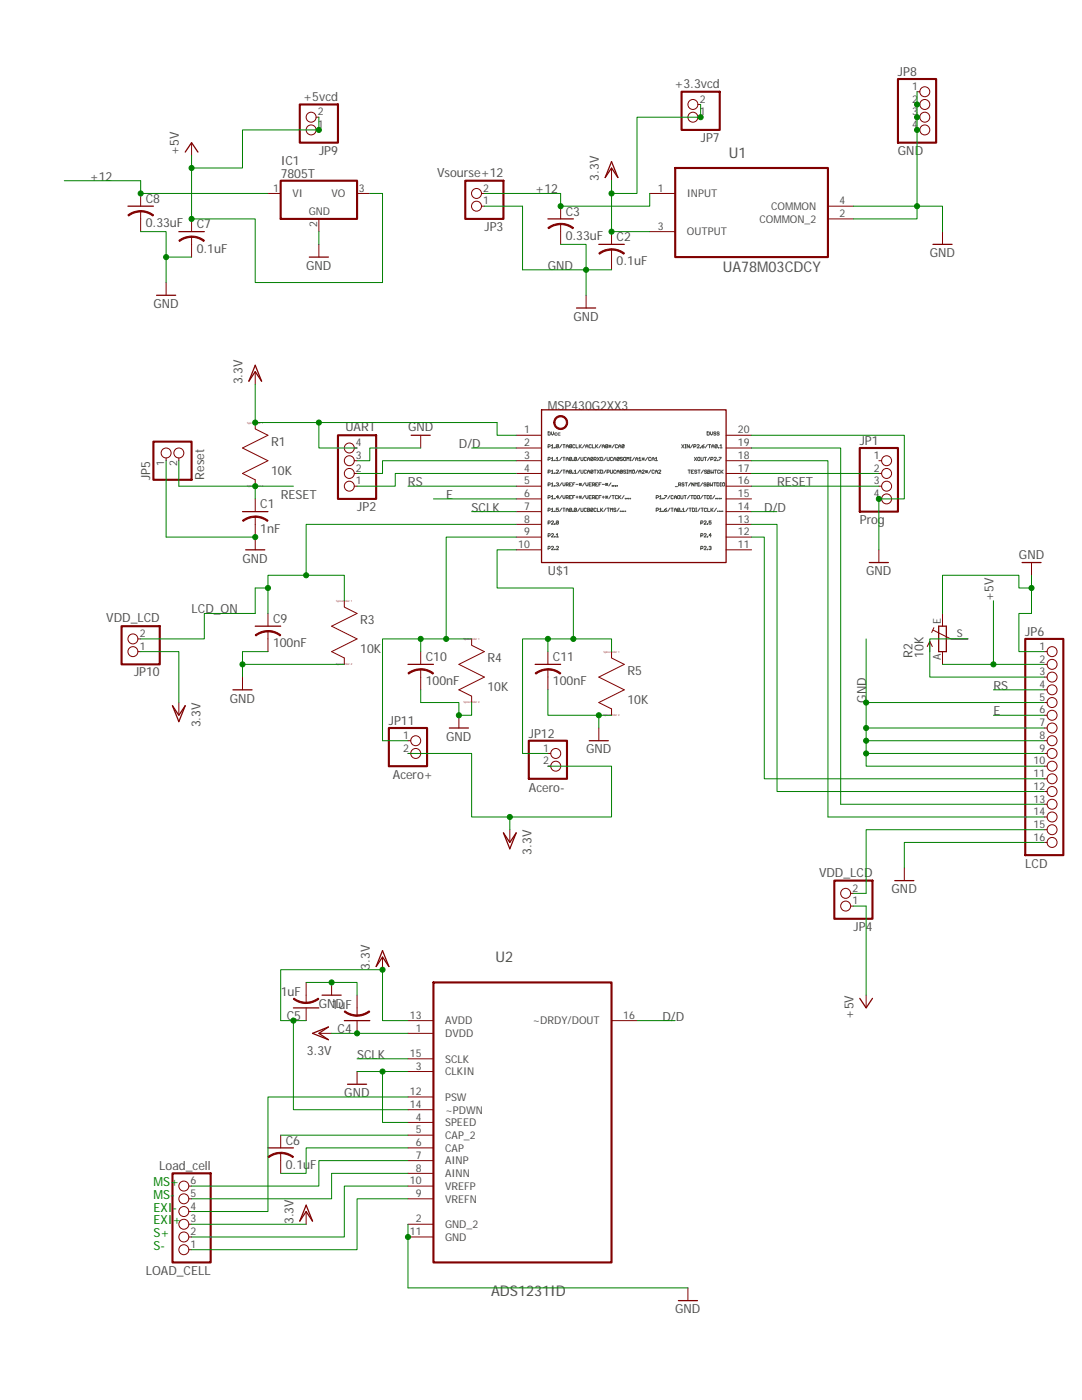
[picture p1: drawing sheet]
<svg xmlns="http://www.w3.org/2000/svg" width="216mm" height="279mm" viewBox="0 0 216 279" stroke-linecap="round" stroke-linejoin="round" font-family="sans-serif">
<defs><g id="words">
<g font-size="2.9" fill="#505050">
<text x="145.4" y="31.4">U1</text>
<text x="144.2" y="54.4">UA78M03CDCY</text>
<text x="98.9" y="192">U2</text>
<text x="98" y="258.7">ADS1231ID</text>
</g>
<g font-size="2.5" fill="#505050">
<text x="134.6" y="17.5">+3.3vcd</text>
<text x="179.2" y="15.1">JP8</text>
<text x="60.5" y="20.1">+5vcd</text>
<text x="139.8" y="28.3">JP7</text>
<text x="35.7" y="31" transform="rotate(-90 35.7 31)">+5V</text>
<text x="56" y="35.4">7805T</text>
<text x="56" y="32.9">IC1</text>
<text x="63.7" y="30.9">JP9</text>
<text x="87.2" y="35.3">Vsourse+12</text>
<text x="179.2" y="31">GND</text>
<text x="17.9" y="36.1">+12</text>
<text x="29.1" y="40.5">C8</text>
<text x="106.8" y="38.6">+12</text>
<text x="119.5" y="36.1" transform="rotate(-90 119.5 36.1)">3.3V</text>
<text x="29.1" y="45.3">0.33uF</text>
<text x="39.2" y="45.6">C7</text>
<text x="96.7" y="46.1">JP3</text>
<text x="112.9" y="47.9">0.33uF</text>
<text x="112.9" y="43.1">C3</text>
<text x="39.2" y="50.4">0.1uF</text>
<text x="61.1" y="53.8">GND</text>
<text x="109.3" y="53.8">GND</text>
<text x="123" y="53">0.1uF</text>
<text x="123" y="48.1">C2</text>
<text x="185.5" y="51.3">GND</text>
<text x="30.6" y="61.5">GND</text>
<text x="114.4" y="64">GND</text>
<text x="48.4" y="76.7" transform="rotate(-90 48.4 76.7)">3.3V</text>
<text x="109.3" y="81.8">MSP430G2XX3</text>
<text x="54.1" y="89">R1</text>
<text x="68.9" y="86.1">UART</text>
<text x="81.4" y="86.1">GND</text>
<text x="91.6" y="89.4">D/D</text>
<text x="171.6" y="88.8">JP1</text>
<text x="30" y="95.8" transform="rotate(-90 30 95.8)">JP5</text>
<text x="40.8" y="95.8" transform="rotate(-90 40.8 95.8)">Reset</text>
<text x="54.1" y="94.7">10K</text>
<text x="51.9" y="101.5">C1</text>
<text x="56" y="99.6">RESET</text>
<text x="71.3" y="102">JP2</text>
<text x="81.4" y="97">RS</text>
<text x="89" y="99.6">E</text>
<text x="155" y="97">RESET</text>
<text x="51.9" y="106.3">1nF</text>
<text x="94.1" y="102.1">SCLK</text>
<text x="152.5" y="102.1">D/D</text>
<text x="171.6" y="104.6">Prog</text>
<text x="48.4" y="112.3">GND</text>
<text x="203.3" y="111.5">GND</text>
<text x="109.3" y="114.8">U$1</text>
<text x="172.8" y="114.8">GND</text>
<text x="198.2" y="119.9" transform="rotate(-90 198.2 119.9)">+5V</text>
<text x="21.2" y="124.2">VDD_LCD</text>
<text x="38.2" y="122.4">LCD_ON</text>
<text x="54.5" y="124.3">C9</text>
<text x="71.9" y="124.6">R3</text>
<text x="54.5" y="129.2">100nF</text>
<text x="71.9" y="130.3">10K</text>
<text x="85" y="132">C10</text>
<text x="110.3" y="132">C11</text>
<text x="182.1" y="131.3" transform="rotate(-90 182.1 131.3)">R2</text>
<text x="184.3" y="131.3" transform="rotate(-90 184.3 131.3)">10K</text>
<text x="204.6" y="126.9">JP6</text>
<text x="26.8" y="135">JP10</text>
<text x="85" y="136.8">100nF</text>
<text x="97.3" y="132.2">R4</text>
<text x="97.3" y="137.9">10K</text>
<text x="110.3" y="136.8">100nF</text>
<text x="125.2" y="134.7">R5</text>
<text x="198.2" y="137.7">RS</text>
<text x="45.8" y="140.2">GND</text>
<text x="125.2" y="140.5">10K</text>
<text x="172.8" y="140.2" transform="rotate(-90 172.8 140.2)">GND</text>
<text x="198.2" y="142.7">E</text>
<text x="40" y="145.2" transform="rotate(-90 40 145.2)">3.3V</text>
<text x="77.6" y="144.7">JP11</text>
<text x="89" y="147.8">GND</text>
<text x="105.5" y="147.2">JP12</text>
<text x="78.4" y="155.4">Acero+</text>
<text x="116.9" y="150.4">GND</text>
<text x="105.5" y="158">Acero-</text>
<text x="106" y="170.5" transform="rotate(-90 106 170.5)">3.3V</text>
<text x="204.6" y="173.2">LCD</text>
<text x="163.4" y="175">VDD_LCD</text>
<text x="177.9" y="178.3">GND</text>
<text x="170.3" y="185.8">JP4</text>
<text x="73.8" y="193.5" transform="rotate(-90 73.8 193.5)">3.3V</text>
<text x="56" y="198.7">1uF</text>
<text x="57.2" y="203.6">C5</text>
<text x="63.6" y="201.1">GND</text>
<text x="66.2" y="201.3">1uF</text>
<text x="132.2" y="203.7">D/D</text>
<text x="170.3" y="203.3" transform="rotate(-90 170.3 203.3)">+5V</text>
<text x="67.4" y="206.1">C4</text>
<text x="61.2" y="210.5">3.3V</text>
<text x="71.2" y="211.3">SCLK</text>
<text x="68.7" y="218.9">GND</text>
<text x="31.8" y="233.4">Load_cell</text>
<text x="57" y="228.5">C6</text>
<text x="57" y="233.3">0.1uF</text>
<text x="58.5" y="244.3" transform="rotate(-90 58.5 244.3)">3.3V</text>
<text x="29.1" y="254.4">LOAD_CELL</text>
<text x="134.7" y="262.1">GND</text>
</g>
<g font-size="2.5" fill="#008000">
<text x="30.6" y="236.7">MS+</text>
<text x="30.6" y="239.2">MS-</text>
<text x="30.6" y="241.8">EXI-</text>
<text x="30.6" y="244.3">EXI+</text>
<text x="30.6" y="246.9">S+</text>
<text x="30.6" y="249.4">S-</text>
</g>
<g font-size="2.1" fill="#505050">
<text x="182" y="17.9">1</text>
<text x="63.4" y="23">2</text>
<text x="139.6" y="23">1</text>
<text x="139.6" y="20.5">2</text>
<text x="182" y="20.5">2</text>
<text x="182" y="23">3</text>
<text x="63.4" y="25.6">1</text>
<text x="182" y="25.6">4</text>
<text x="54.5" y="38.3">1</text>
<text x="58.3" y="39.4">VI</text>
<text x="66.1" y="39.4">VO</text>
<text x="71.6" y="38.3">3</text>
<text x="96.4" y="40.8">1</text>
<text x="96.4" y="38.3">2</text>
<text x="131.2" y="38.3">1</text>
<text x="137.1" y="39.4">INPUT</text>
<text x="153.9" y="41.9">COMMON</text>
<text x="167.5" y="40.8">4</text>
<text x="61.6" y="42.9">GND</text>
<text x="63.3" y="45.2" transform="rotate(-90 63.3 45.2)">2</text>
<text x="131.2" y="45.9">3</text>
<text x="137.1" y="47">OUTPUT</text>
<text x="151.5" y="44.4">COMMON_2</text>
<text x="167.5" y="43.3">2</text>
<text x="71" y="89">4</text>
<text x="104.6" y="86.5">1</text>
<text x="104.6" y="89">2</text>
<text x="147.2" y="89">19</text>
<text x="147.2" y="86.5">20</text>
<text x="32.8" y="92.9" transform="rotate(-90 32.8 92.9)">1</text>
<text x="35.3" y="92.9" transform="rotate(-90 35.3 92.9)">2</text>
<text x="71" y="94.1">2</text>
<text x="71" y="91.6">3</text>
<text x="104.6" y="91.6">3</text>
<text x="104.6" y="94.1">4</text>
<text x="147.2" y="94.1">17</text>
<text x="147.2" y="91.6">18</text>
<text x="174.4" y="91.6">1</text>
<text x="174.4" y="94.1">2</text>
<text x="71" y="96.7">1</text>
<text x="104.6" y="96.7">5</text>
<text x="104.6" y="99.2">6</text>
<text x="104.6" y="101.7">7</text>
<text x="147.2" y="99.2">15</text>
<text x="147.2" y="96.7">16</text>
<text x="147.2" y="101.7">14</text>
<text x="174.4" y="96.7">3</text>
<text x="174.4" y="99.2">4</text>
<text x="104.6" y="104.3">8</text>
<text x="104.6" y="106.8">9</text>
<text x="147.2" y="104.3">13</text>
<text x="147.2" y="106.8">12</text>
<text x="103.4" y="109.4">10</text>
<text x="147.2" y="109.4">11</text>
<text x="187.7" y="124.6" transform="rotate(-90 187.7 124.6)">E</text>
<text x="27.9" y="129.7">1</text>
<text x="27.9" y="127.1">2</text>
<text x="187.7" y="131.7" transform="rotate(-90 187.7 131.7)">A</text>
<text x="190.9" y="127.1">S</text>
<text x="207.4" y="129.7">1</text>
<text x="207.4" y="132.2">2</text>
<text x="207.4" y="134.8">3</text>
<text x="207.4" y="137.3">4</text>
<text x="207.4" y="139.8">5</text>
<text x="207.4" y="142.4">6</text>
<text x="80.4" y="147.5">1</text>
<text x="207.4" y="144.9">7</text>
<text x="207.4" y="147.5">8</text>
<text x="80.4" y="150">2</text>
<text x="108.4" y="150">1</text>
<text x="108.4" y="152.5">2</text>
<text x="206.2" y="152.5">10</text>
<text x="206.2" y="155.1">11</text>
<text x="207.4" y="150">9</text>
<text x="206.2" y="157.6">12</text>
<text x="206.2" y="160.2">13</text>
<text x="206.2" y="162.7">14</text>
<text x="206.2" y="165.2">15</text>
<text x="206.2" y="167.8">16</text>
<text x="170.1" y="177.9">2</text>
<text x="170.1" y="180.5">1</text>
<text x="81.8" y="203.3">13</text>
<text x="124.4" y="203.3">16</text>
<text x="83" y="205.9">1</text>
<text x="88.8" y="204.4">AVDD</text>
<text x="88.8" y="207">DVDD</text>
<text x="106.2" y="204.4">~DRDY/DOUT</text>
<text x="81.8" y="210.9">15</text>
<text x="83" y="213.5">3</text>
<text x="88.8" y="212.1">SCLK</text>
<text x="88.8" y="214.6">CLKIN</text>
<text x="81.8" y="218.6">12</text>
<text x="81.8" y="221.1">14</text>
<text x="88.8" y="219.7">PSW</text>
<text x="83" y="223.6">4</text>
<text x="83" y="226.2">5</text>
<text x="88.8" y="222.2">~PDWN</text>
<text x="88.8" y="224.8">SPEED</text>
<text x="88.8" y="227.3">CAP_2</text>
<text x="83" y="228.7">6</text>
<text x="83" y="231.3">7</text>
<text x="83" y="233.8">8</text>
<text x="88.8" y="229.8">CAP</text>
<text x="88.8" y="232.4">AINP</text>
<text x="38" y="238.9">5</text>
<text x="38" y="236.3">6</text>
<text x="81.8" y="236.3">10</text>
<text x="83" y="238.9">9</text>
<text x="88.8" y="234.9">AINN</text>
<text x="88.8" y="237.5">VREFP</text>
<text x="38" y="244">3</text>
<text x="38" y="241.4">4</text>
<text x="83" y="244">2</text>
<text x="88.8" y="240">VREFN</text>
<text x="88.8" y="245.1">GND_2</text>
<text x="38" y="249">1</text>
<text x="38" y="246.5">2</text>
<text x="81.8" y="246.5">11</text>
<text x="88.8" y="247.6">GND</text>
</g>
<g font-size=".6" fill="#800080">
<text x="49.3" y="84.5">SpiceOrder 1</text>
<text x="49.3" y="97.2">SpiceOrder 2</text>
<text x="67.1" y="120.1">SpiceOrder 1</text>
<text x="92.5" y="127.7">SpiceOrder 1</text>
<text x="120.4" y="130.2">SpiceOrder 1</text>
<text x="67.1" y="132.8">SpiceOrder 2</text>
<text x="92.5" y="140.4">SpiceOrder 2</text>
<text x="120.4" y="142.9">SpiceOrder 2</text>
</g>
</g></defs>
<path d="M12.7 12.7l200.6 250M213.3 12.7l-200.6 250" fill="none" stroke="#fff" stroke-width=".2"/>
<g fill="none" stroke="#505050" stroke-width=".2">
<path d="M109.4 91.7h.3l.1-.3-.4-.1v.6M109.4 99.3h.3l.1-.3-.4-.1v.6M109.4 94.2h.3l.1-.3-.4-.1v.7M109.4 89.2h.3l.1-.4-.4-.1v.7M109.4 86.2l.4 .1-.1 .5h-.3zM109.4 96.8h.3l.1-.3-.4-.1v.6M110 91.5l.2-.2v.6M110 99.1l.2-.2v.6M110 91.9h.4M110 99.5h.4M110 94l.2-.2v.7M110 94.5h.4"/>
<path d="M110 88.9l.2-.2v.7M110 89.4h.4M110 86.2v.4l.2 .2 .2-.2v-.4M110 96.6l.2-.2v.6M110 97h.4M110.7 91.8l.1 .1zM110.7 99.4l.1 .1zM110.7 94.4l.1 .1zM110.7 89.3l.1 .1zM110.7 96.9l.1 .1zM111 91.5l.2-.2v.6M111 91.9h.4"/>
<path d="M111 93.9l.1-.1 .3 .1-.4 .6h.4M111 96.5l.1-.1 .3 .1-.2 .2M111.1 86.4l-.4 .1 .1 .3h.3M111.3 96.7l.1 .1-.1 .2-.3-.1M111.4 99.2h-.4l.3-.3v.6M111.4 88.8l-.4 .5 .3 .1 .1-.1-.1-.6-.3 .1v.5M111.8 86.4l-.5 .1 .1 .3h.4M112.1 91.3l-.4 .6M112.1 98.9l-.4 .6M112.1 88.7l-.4 .7M112.1 93.8l-.4 .7M112.1 96.4l-.4 .6"/>
<path d="M112.3 98.9v.4l.2 .2 .3-.2v-.4M112.3 91.3h.5M112.3 88.7h.5M112.3 93.8h.5M112.3 96.4v.4l.2 .2 .3-.2v-.4M112.5 91.3v.6M112.5 88.7v.7M112.5 93.8v.7M113 91.9v-.4l.2-.2 .2 .2v.4M113 99.3h.3l.1-.3-.4-.1v.6M113 91.6h.4M113 89.4v-.5l.2-.2 .2 .2v.5"/>
<path d="M113 94.5v-.5l.2-.2 .2 .2v.5M113 89h.4M113 94.1h.4M113 96.8h.3l.1-.3-.4-.1v.6M113.2 99.3l.2 .2M113.2 96.8l.2 .2M113.6 99.2h.2M113.6 96.7h.2M114.1 91.4l-.5 .4 .1 .1 .4-.1v-.4l-.2-.1-.3 .1v.4M114.1 98.9h-.5v.6h.5M114.1 88.8l-.5 .5 .1 .1 .4-.1v-.5l-.2-.1-.3 .1v.5M114.1 93.9l-.5 .5 .1 .1 .4-.1v-.5l-.2-.1-.3 .1v.5"/>
<path d="M114.1 96.4h-.5v.6h.5M114.3 91.8l.1 .1zM114.3 94.4l.1 .1zM114.3 96.7h.2M114.3 99.2h.2M114.6 94l.2-.2v.7M114.6 94.5h.4M114.7 88.8l-.1-.1-.3 .1v.5l.1 .1 .3-.1M114.7 96.4h-.4v.6M114.7 98.9h-.4v.6M114.9 88.7v.7h.5M114.9 96.7h.5"/>
<path d="M114.9 99.2h.5M115 91.4l-.4 .4 .3 .1 .1-.1-.1-.5-.3 .1v.4M115.1 99v.4M115.6 88.7v.7M115.6 96.7h.4M115.6 96.5l.4 .4M115.6 99.2h.4M115.6 99l.4 .4M115.7 91.3l-.4 .6M115.7 93.8l-.4 .7M115.7 89l.3 .4M115.8 96.5v.4"/>
<path d="M115.8 99v.4M115.9 91.3l.1 .6 .4-.1v-.5M115.9 93.8l.1 .7 .4-.1v-.6M116 88.7l-.4 .5M116 96.5l-.4 .4M116 99l-.4 .4M116.7 88.7l-.5 .7M116.7 96.4l-.5 .6M116.7 98.9l-.5 .6M116.9 89.4v-.5l.2-.2 .2 .2v.5M116.9 89h.4M116.9 96.4v.4l.2 .2 .2-.2v-.4"/>
<path d="M116.9 98.9v.4l.2 .2 .2-.2v-.4M117 91.4l-.1-.1-.3 .1v.4l.1 .1 .3-.1M117 93.9l-.1-.1-.3 .1v.5l.1 .1 .3-.1M117.2 91.9v-.4l.2-.2 .3 .2v.4M117.2 91.6h.5M117.2 94.5v-.5l.2-.2 .3 .2v.5M117.2 94.1h.5M117.5 96.7h.3M117.5 99.2h.3M118 88.8l-.1-.1-.4 .1v.5l.2 .1 .3-.1M118 96.4h-.5v.6h.5M118 98.9h-.5v.6h.5"/>
<path d="M118.2 88.7v.7h.4M118.2 96.8h.3l.1-.3-.4-.1v.6M118.2 99.3h.3l.1-.3-.4-.1v.6M118.3 93.9l-.4 .5 .1 .1 .3-.1v-.5l-.1-.1-.3 .1v.5M118.3 91.4l-.4 .4 .1 .1 .3-.1v-.4l-.3-.1-.1 .5M118.4 96.8l.2 .2M118.4 99.3l.2 .2M118.5 93.8h.5M118.5 91.7h.4l.1-.3-.5-.1v.6M118.7 93.8v.7M118.7 91.7l.3 .2M118.9 88.7v.7"/>
<path d="M118.9 96.7h.2M118.9 99.2h.2M119 89l.3 .4M119.2 93.8l.4 .7M119.2 91.3l.4 .6M119.3 88.7l-.4 .5M119.3 96.4h-.4v.6h.4M119.3 98.9h-.4v.6h.4M119.5 96.7h.2M119.5 99.2h.2M119.6 93.8l-.4 .7M119.6 91.3l-.4 .6"/>
<path d="M119.8 93.8l.5 .1-.1 .6h-.4zM119.8 91.3l.5 .1-.1 .5h-.4zM120 96.4h-.5v.6M120 88.7l-.5 .7M120 98.9h-.5v.6M120.2 89.4v-.5l.2-.2 .2 .2v.5M120.2 89h.4M120.2 96.7h.4M120.2 99.2h.4M120.4 99v.4M120.8 96.7h.5M120.8 96.5l.5 .4"/>
<path d="M120.8 99.2h.5M120.8 99l.5 .4M120.9 93.8l-.4 .7M120.9 91.3l-.4 .6M121 96.5v.4M121 99v.4M121.1 94.2h.4l.1-.3-.5-.1v.7M121.1 91.3v.5l.2 .1 .3-.1v-.5M121.3 88.8l-.5 .5 .4 .1 .1-.1-.1-.6-.4 .1v.5M121.3 96.5l-.5 .4M121.3 99l-.5 .4M121.5 89h.4"/>
<path d="M121.5 88.8l.4 .5M121.7 88.8v.5M121.8 93.8v.6l.1 .1 .3-.1v-.6M121.9 88.8l-.4 .5M121.9 96.4l-.4 .6M121.9 98.9l-.4 .6M122.1 96.9l.1 .1zM122.1 98.9h.5M122.2 91.4l-.1-.1-.3 .1v.4l.1 .1 .3-.1M122.3 98.9v.6M122.4 96.9l.2 .1zM122.4 91.9v-.4l.3-.2 .2 .2v.4"/>
<path d="M122.4 91.6h.5M122.6 88.7l-.5 .7M122.8 96.9l.1 .1zM122.9 93.9l-.1-.1-.4 .1v.5l.2 .1 .3-.1M123.1 94.5v-.5l.2-.2 .2 .2v.5M123.1 96.9l.1 .1zM123.1 94.1h.4M123.2 88.8l-.1-.1-.3 .1v.5l.1 .1 .3-.1M123.2 99l-.1-.1-.3 .1v.4l.1 .1 .3-.1M123.4 89.4v-.5l.3-.2 .2 .2v.5M123.4 89h.5M123.4 98.9v.6"/>
<path d="M123.5 99.2l.4 .3M123.5 91.4l-.4 .4 .3 .1 .1-.1-.1-.5-.3 .1v.4M123.9 98.9l-.5 .4M124.2 93.9l-.4 .5 .3 .1 .1-.1-.1-.6-.3 .1v.5M124.2 91.4l-.3-.1-.1 .2 .3 .1 .1 .2-.1 .1-.3-.1M124.5 88.8l-.4 .5 .1 .1 .3-.1-.1-.6-.3 .1v.5M124.5 98.9l-.4 .6M124.5 91.3l.4 .1-.1 .5-.4-.1zM124.8 99.4l.1 .1zM124.9 93.9l-.4-.1-.1 .2 .4 .1 .1 .3-.1 .1-.4-.1M125.1 99.4l.1 .1zM125.1 91.9v-.6l.2 .2 .2-.2v.6"/>
<path d="M125.1 94.5h.2M125.1 93.8h.2M125.2 93.8v.7M125.4 99.4l.1 .1zM125.5 94.5v-.7l.2 .2 .2-.2v.7M125.7 99.4l.1 .1zM125.7 91.9h.2M125.7 91.3h.2M125.8 91.3v.6M126.3 93.8l.3 .1-.1 .6-.3-.1zM126.6 91.3l-.4 .6M126.8 91.9v-.4l.2-.2 .3 .2v.4"/>
<path d="M126.8 91.6h.5M127.3 93.8l-.5 .7M127.5 91.5l.2-.2v.6M127.5 91.9h.4M127.5 94.5v-.5l.2-.2 .2 .2v.5M127.5 94.1h.4M128.1 91.6h.5M128.1 91.4l.5 .4M128.1 93.9l.1-.1 .4 .1-.5 .6h.5M128.4 91.4v.4M128.6 91.4l-.5 .4M128.8 94.1h.4"/>
<path d="M128.8 93.9l.4 .5M129 93.9v.5M129.2 91.3l-.4 .6M129.2 93.9l-.4 .5M129.9 91.4l-.1-.1-.4 .1v.4l.1 .1 .4-.1M129.9 93.8l-.5 .7M130.1 91.9v-.4l.2-.2 .2 .2v.4M130.1 91.6h.4M130.5 93.9l-.1-.1-.3 .1v.5l.1 .1 .3-.1M130.7 91.5l.3-.2v.6M130.7 91.9h.5M130.7 94.5v-.5l.3-.2 .2 .2v.5"/>
<path d="M130.7 94.1h.5M130.9 99.3h.4l.1-.3-.5-.1v.6M131.4 93.9l.1-.1 .3 .1-.4 .6h.4M131.6 99.1l.2-.2v.6M131.6 99.5h.4M132.2 99.4l.2 .1zM132.6 98.9h.4l-.4 .6M133.7 98.9l-.5 .6M134.3 99l-.1-.1-.3 .1v.4l.1 .1 .3-.1M134.6 99.5v-.4l.2-.2 .2 .2v.4M134.6 99.2h.4M134.7 97.1h.5"/>
<path d="M135.2 99l.1-.1 .3 .1-.1 .5-.3-.1zM135.4 96.8h.3l.1-.3-.4-.1v.6M135.6 96.8l.2 .2M135.8 98.9v.5l.2 .1 .3-.1v-.5M136 88.7l.5 .7M136.5 88.7l-.5 .7M136.5 96.5l-.3-.1-.1 .2 .3 .1 .1 .2-.1 .1-.3-.1M136.5 98.9h.4M136.7 89.4h.2M136.7 88.7h.2M136.7 96.4h.5M136.7 98.9v.6"/>
<path d="M136.8 88.7v.7M136.9 96.4v.6M137.3 93.8h.4M137.5 93.8v.7M137.6 88.7v.7l-.5-.7v.7M137.6 98.9l-.4 .6M137.8 98.9h.5M137.8 96.4l-.4 .6M137.9 94.1h.3M138 98.9v.6M138.2 88.7l-.4 .7M138.4 93.8h-.5v.7h.5"/>
<path d="M138.4 89.2h.3l.2-.4-.5-.1v.7M138.5 98.9l.4 .1-.1 .5h-.3zM138.5 96.4v.6l-.5-.6v.6M138.6 91.3l.4 .6M138.7 97v-.6l.2 .2 .2-.2v.6M139 91.3l-.4 .6M139 93.9l-.3-.1-.1 .2 .3 .1 .1 .3-.1 .1-.3-.1M139.1 88.8l.1-.1 .3 .1-.4 .6h.4M139.2 98.9l.4 .1-.1 .5-.4-.1zM139.3 93.8h.4M139.3 91.3l.4 .1-.1 .5-.4-.1zM139.3 97h.3"/>
<path d="M139.3 96.4h.3M139.4 96.4v.6M139.5 93.8v.7M139.7 89.3l.1 .1zM139.9 91.3l.1 .6 .3-.1v-.5M140.2 96.4l-.4 .6M140.2 98.9l-.4 .6M140.4 93.8l-.5 .7M140.4 98.9h.5M140.5 88.7l-.4 .3 .1 .4h.2l.1-.1-.1-.3h-.3M140.5 91.3h.5M140.7 98.9v.6"/>
<path d="M140.8 91.3v.6M140.9 96.5l-.1-.1-.4 .1 .5 .3-.1 .2-.4-.1M141 93.9l-.3-.1-.1 .2 .3 .1 .1 .3-.1 .1-.3-.1M141.1 96.4l.4 .1-.1 .5h-.3zM141.1 96.7h.3M141.1 98.9l.4 .1v.4l-.1 .1h-.3zM141.1 86.2l.4 .1-.1 .5h-.3zM141.2 88.7l-.5 .7M141.2 93.8l.5 .1-.1 .6h-.4zM141.2 94.1h.4M141.4 88.7h.4M141.6 88.7v.7"/>
<path d="M141.6 91.3l-.4 .6M141.7 96.4v.6l.3-.2 .2 .2v-.6M141.8 99.5h.2M141.8 98.9h.2M141.8 86.2v.4l.2 .2 .2-.2v-.4M141.8 91.7h.4l.1-.3-.5-.1v.6M141.9 98.9v.6M141.9 93.8v.7l.2-.3 .2 .3v-.7M142 89.4v-.5l.2-.2 .3 .2v.5M142 89h.5M142.4 96.4h.4M142.5 91.4l.1-.1 .3 .1-.4 .5h.4"/>
<path d="M142.5 93.8h.5M142.6 98.9l-.4 .6M142.6 96.4v.6M142.7 93.8v.7M142.8 99.4l.2 .1zM142.9 86.3l-.4-.1-.1 .2 .3 .1 .2 .2-.2 .1-.3-.1M143 96.4l.5 .1-.1 .5h-.4zM143.1 88.8l-.4 .5 .1 .1 .3-.1v-.5l-.3-.1-.1 .6M143.2 91.8l.1 .1zM143.2 99.4l.1 .1zM143.3 89.3l.1 .1zM143.5 91.3h.4l-.4 .6"/>
<path d="M143.5 99.4l.1 .1zM143.5 86.3l-.3-.1-.1 .2 .3 .1 .1 .2-.1 .1-.3-.1M143.6 93.9l-.1-.1-.3 .1v.5l.1 .1 .3-.1M143.7 88.9l.2-.2v.7M143.7 89.4h.4M143.7 97h.2M143.7 96.4h.2M143.8 96.4v.6M143.8 99.4l.1 .1zM143.8 93.8v.7M144 94.1l.3 .4M144.3 96.4l.3 .1v.4l-.1 .1-.4-.1z"/>
<path d="M144.3 93.8l-.5 .4M109.4 101.9l.4-.2-.1-.3h-.3v.7M109.4 104.4l.4-.1-.1-.4h-.3v.7M109.4 106.9l.4-.1-.1-.3h-.3v.7M109.4 109.5l.4-.1-.1-.4h-.3v.7M110 101.6l.2-.2v.7M110 102.1h.4M110 104.1l.1-.2 .3 .2-.4 .5h.4M110 106.6l.1-.1 .3 .1-.4 .6h.4M110 109.2l.1-.2 .3 .2-.4 .5h.4M110.7 102l.1 .1zM110.7 104.5l.1 .1z"/>
<path d="M110.7 107l.1 .2zM110.7 109.6l.1 .1zM111 106.7l.2-.2v.7M111 107.2h.4M111 109.2l.1-.2 .3 .2-.4 .5h.4M111.4 101.4h-.4v.3l.2-.1 .2 .1-.1 .4-.3-.1M111.4 104.1l-.4 .4 .3 .1 .1-.1-.1-.6-.3 .2v.4M112.1 101.4l-.4 .7M112.3 101.4h.5M112.5 101.4v.7M113 102.1v-.5l.2-.2 .2 .2v.5M113 101.7h.4"/>
<path d="M114.1 101.5l-.5 .5 .1 .1 .4-.1v-.5l-.4-.1-.1 .6M114.3 102l.1 .1zM115 101.5l-.4 .5 .1 .1 .3-.1v-.5l-.3-.1-.1 .6M115.7 101.4l-.4 .7M115.9 101.4l.1 .7 .4-.1v-.6M117 101.5l-.1-.1-.3 .1v.5l.1 .1 .3-.1M117.2 101.4l.5 .1-.2 .2 .2 .3-.2 .1h-.3zM117.2 101.7h.3M118.3 101.5l-.4 .5 .1 .1 .3-.1v-.5l-.3-.1-.1 .6M119 101.5l-.1-.1-.4 .1v.5l.1 .1 .4-.1M119.2 101.4v.7h.4M119.8 101.4v.7"/>
<path d="M120 101.7l.3 .4M120.3 101.4l-.5 .5M120.9 101.4l-.4 .7M121.1 101.4h.5M121.4 101.4v.7M121.8 102.1v-.7l.2 .2 .2-.2v.7M122.9 101.5l-.3-.1-.2 .2 .4 .1 .1 .3-.1 .1-.4-.1M123.5 101.4l-.4 .7M123.8 102l.1 .1zM124.1 102l.1 .1zM124.4 102l.1 .1zM124.8 102l.1 .1z"/>
<path d="M130.9 101.9l.5-.2-.1-.3h-.4v.7M131.6 101.6l.2-.2v.7M131.6 102.1h.4M132.2 102l.2 .1zM133 101.4l-.4 .3v.3l.3 .1 .1-.2-.4-.2M133.7 101.4l-.5 .7M133.9 101.4h.4M134.1 101.4v.7M134.6 102.1v-.5l.2-.2 .2 .2v.5M134.6 101.7h.4M135.6 101.5l-.4 .5 .3 .1 .1-.1-.1-.6-.3 .1v.5M135.8 102l.2 .1z"/>
<path d="M136.2 101.6l.2-.2v.7M136.2 102.1h.4M137.3 101.4l-.5 .7M137.5 101.4h.4M137.7 101.4v.7M138.2 101.4l.4 .1v.5l-.1 .1h-.3zM138.8 102.1h.2M138.8 101.4h.2M138.9 101.4v.7M139.7 101.4l-.5 .7M139.8 109.5l.5-.1-.1-.4h-.4v.7M139.8 106.9l.5-.1-.1-.3h-.4v.7"/>
<path d="M139.8 104.4l.5-.1-.1-.4h-.4v.7M139.9 101.4h.4M140.1 101.4v.7M140.5 109.2l.1-.2 .3 .2-.4 .5h.4M140.5 106.6l.1-.1 .3 .1-.4 .6h.4M140.5 104.1l.1-.2 .3 .2-.4 .5h.4M141 101.5l-.1-.1-.4 .1v.5l.2 .1 .3-.1M141.1 109.6l.1 .1zM141.1 107l.1 .2zM141.1 104.5l.1 .1zM141.2 101.4v.7h.4M141.5 109.2l.3-.2 .1 .3-.2 .1"/>
<path d="M141.8 109.4l.1 .1-.1 .2-.3-.1M141.9 101.4v.7M141.9 106.8h-.4l.3-.3v.7M141.9 103.9h-.4v.4l.2-.1 .2 .1-.1 .3-.3-.1M142 101.7l.3 .4M142.3 101.4l-.4 .5M143 101.4l-.5 .7M143.2 102l.1 .1zM143.5 102l.1 .1zM143.8 102l.1 .1zM144.1 102l.2 .1z"/>
</g>
<path d="M108.1 81.8h36.8v30.5h-36.8z" fill="none" stroke="#800000" stroke-width=".25"/>
<path d="M111 83.2a1.4 1.4 0 0 1 2.1 .5 1.4 1.4 0 0 1-.9 2 1.4 1.4 0 0 1-1.7-1.4h.2a1.15 1.15 0 0 1 1.6-1.1 1.15 1.15 0 0 1 .3 2 1.15 1.15 0 0 1-1.8-.6l-.1-.3h-.2l.2-.6z" fill-rule="evenodd" fill="#800000"/>
<g fill="none" stroke="#800000" stroke-width=".2">
<path d="M50.9 84.3v1.3l2.6 1.3-5.1 2.5 5.1 2.5-5.1 2.6 2.5 1.3v1.2M103 86.9h5.1M103 89.4h5.1M103 91.9h5.1M103 94.5h5.1M103 97h5.1M103 99.6h5.1M111 83.2a1.4 1.4 0 0 1 2.1 .5 1.4 1.4 0 0 1-.9 2 1.4 1.4 0 0 1-1.7-1.4h.2a1.15 1.15 0 0 1 1.6-1.1 1.15 1.15 0 0 1 .3 2 1.15 1.15 0 0 1-1.8-.6l-.1-.3h-.2l.2-.6zM144.9 86.9h5.1M144.9 89.4h5.1M144.9 91.9h5.1M144.9 94.5h5.1"/>
<path d="M144.9 97h5.1M144.9 99.6h5.1M50.9 103.1v1.5M103 104.6h5.1M103 107.2h5.1M103 109.7h5.1M103 102.1h5.1M144.9 102.1h5.1M144.9 104.6h5.1M144.9 107.2h5.1M144.9 109.7h5.1"/>
</g>
<path d="M48.4 102.1h5.1" fill="none" stroke="#800000" stroke-width=".25"/>
<path d="M50.9 103h.3a3.9 3.9 0 0 1 2.3 .9l-.2 .2-1.3-.7-1.1-.2z" fill-rule="evenodd" fill="#800000"/>
<path d="M50.9 103h.3a3.9 3.9 0 0 1 2.3 .9l-.2 .2-1.3-.7-1.1-.2z" fill="none" stroke="#800000" stroke-width=".2"/>
<path d="M48.4 103.9l1.2-.7 1.3-.2v.3l-1 .1-1.4 .7z" fill-rule="evenodd" fill="#800000"/>
<g fill="none" stroke="#800000" stroke-width=".2">
<path d="M129.6 38.6h5.1M122 49.8v1.5M129.6 46.2h5.1M165.2 43.7h5.1M165.2 41.1h5.1M50.9 99.6v2.5M175.4 91.9h.5M175.4 94.5h.5M175.4 97h.5M175.4 99.6h.5M48.4 103.9l1.2-.7 1.3-.2v.3l-1 .1-1.4 .7zM50.9 104.6v5.1"/>
<path d="M175.4 109.7v2.6"/>
<circle cx="176.9" cy="97" r="1"/>
<circle cx="176.9" cy="91.9" r="1"/>
<circle cx="176.9" cy="99.6" r="1"/>
<circle cx="176.9" cy="94.5" r="1"/>
</g>
<path d="M119.5 48.8h5.1M49 109.7h3.8M173.5 112.3h3.8" fill="none" stroke="#800000" stroke-width=".25"/>
<path d="M134.7 33.5h30.5v17.8h-30.5zM171.6 89.4h7.6v12.7h-7.6z" fill="none" stroke="#800000" stroke-width=".42"/>
<path d="M122 49.7h.3a4.1 4.1 0 0 1 2.3 .8l-.2 .2-1.3-.7-1.1-.1z" fill-rule="evenodd" fill="#800000"/>
<path d="M122 49.7h.3a4.1 4.1 0 0 1 2.3 .8l-.2 .2-1.3-.7-1.1-.1z" fill="none" stroke="#800000" stroke-width=".2"/>
<path d="M119.5 50.5l1.2-.6 1.3-.2v.2l-1.5 .3-.9 .5z" fill-rule="evenodd" fill="#800000"/>
<path d="M111.9 44.7v1.5M119.5 50.5l1.2-.6 1.3-.2v.2l-1.5 .3-.9 .5zM122 46.2v2.6M122 51.3v2.5" fill="none" stroke="#800000" stroke-width=".2"/>
<path d="M109.3 43.7h5.1" fill="none" stroke="#800000" stroke-width=".25"/>
<path d="M111.9 44.6l1.3 .2 1.2 .6-.1 .3-1.4-.7-1-.2z" fill-rule="evenodd" fill="#800000"/>
<path d="M111.9 44.6l1.3 .2 1.2 .6-.1 .3-1.4-.7-1-.2z" fill="none" stroke="#800000" stroke-width=".2"/>
<path d="M109.3 45.4l1.2-.6 1.4-.2v.2l-.5 .1a3.4 3.4 0 0 0-1.9 .8z" fill-rule="evenodd" fill="#800000"/>
<g fill="none" stroke="#800000" stroke-width=".2">
<path d="M122 33.5v2.6M109.3 45.4l1.2-.6 1.4-.2v.2l-.5 .1a3.4 3.4 0 0 0-1.9 .8zM111.9 41.1v2.6M111.9 46.2v2.6M116.9 58.9v2.6M188.1 46.2v2.6M50.9 74.2v2.5M71.2 201.1v1.6M81.4 203.7h5.1M81.4 206.2h5.1M81.4 211.3h5.1M81.4 213.8h5.1"/>
<path d="M81.4 218.9h5.1M122 203.7h5.1M81.4 221.5h5.1M81.4 224h5.1M81.4 226.5h5.1M81.4 229.1h5.1M81.4 231.6h5.1M81.4 234.2h5.1M81.4 236.7h5.1M81.4 239.2h5.1M81.4 244.3h5.1M81.4 246.9h5.1"/>
</g>
<path d="M122 32.3l1.3 3.1-1.3-1.9-1.2 1.9zM186.2 48.8h3.8M50.9 72.9l1.3 3.2-1.3-1.9-1.2 1.9zM115 61.5h3.9M68.7 203.7h5.1" fill="none" stroke="#800000" stroke-width=".25"/>
<path d="M86.5 196.1h35.5v55.8h-35.5z" fill="none" stroke="#800000" stroke-width=".42"/>
<path d="M68.8 201.7l1.4 .7 1 .2v.2h-.2a3.9 3.9 0 0 1-2.3-.9z" fill-rule="evenodd" fill="#800000"/>
<path d="M68.8 201.7l1.4 .7 1 .2v.2h-.2a3.9 3.9 0 0 1-2.3-.9z" fill="none" stroke="#800000" stroke-width=".2"/>
<path d="M71.2 202.5l1.1-.1 1.3-.7 .2 .2-.7 .5-1 .3-.9 .1z" fill-rule="evenodd" fill="#800000"/>
<path d="M61.1 198.6v1.5M71.2 198.6v2.5M71.2 202.5l1.1-.1 1.3-.7 .2 .2-.7 .5-1 .3-.9 .1zM71.2 203.7v2.5" fill="none" stroke="#800000" stroke-width=".2"/>
<path d="M58.5 201.1h5.1" fill="none" stroke="#800000" stroke-width=".25"/>
<path d="M58.7 199.2l1.3 .7 1.1 .1v.3h-.3a3.9 3.9 0 0 1-2.3-.9z" fill-rule="evenodd" fill="#800000"/>
<path d="M58.7 199.2l1.3 .7 1.1 .1v.3h-.3a3.9 3.9 0 0 1-2.3-.9z" fill="none" stroke="#800000" stroke-width=".2"/>
<path d="M61.1 200l1-.1 1.4-.7 .1 .2-.7 .4-1 .4-.8 .1z" fill-rule="evenodd" fill="#800000"/>
<path d="M61.1 196.1v2.5M61.1 200l1-.1 1.4-.7 .1 .2-.7 .4-1 .4-.8 .1zM61.1 201.1v2.6M56 230.1v1.5" fill="none" stroke="#800000" stroke-width=".2"/>
<path d="M53.5 229.1h5" fill="none" stroke="#800000" stroke-width=".25"/>
<path d="M56 230h.3a3.9 3.9 0 0 1 2.3 .8l-.2 .2-.9-.5-1.5-.3z" fill-rule="evenodd" fill="#800000"/>
<path d="M56 230h.3a3.9 3.9 0 0 1 2.3 .8l-.2 .2-.9-.5-1.5-.3z" fill="none" stroke="#800000" stroke-width=".2"/>
<path d="M53.5 230.8l1.2-.6 1.3-.2v.2l-1 .2-1.4 .6z" fill-rule="evenodd" fill="#800000"/>
<g fill="none" stroke="#800000" stroke-width=".2">
<path d="M96.1 38.6h.5M38.2 47.2v1.6M96.1 41.1h.5M33.1 91.4v.5M35.7 91.4v.5M70.7 97h.5M70.7 94.5h.5M70.7 91.9h.5M70.7 89.4h.5M185 129l.5-1v2M185.5 128l.5 1M186.2 125.8l3.5 1.7h3.4"/>
<path d="M186.4 125.3l-.5 .9M188.1 122.4v2.6M188.1 130v2.6M208.4 130h.5M208.4 132.6h.5M208.4 135.1h.5M208.4 137.7h.5M208.4 140.2h.5M208.4 142.7h.5M208.4 145.3h.5M208.4 147.8h.5M208.4 150.4h.5"/>
<path d="M208.4 152.9h.5M208.4 155.4h.5M208.4 158h.5M208.4 160.5h.5M208.4 163h.5M208.4 165.6h.5M208.4 168.1h.5M66.2 196.1v2.5M76.3 191v2.5M71.2 213.8v2.6M37.7 239.2h.5M37.7 236.7h.5"/>
<path d="M53.5 230.8l1.2-.6 1.3-.2v.2l-1 .2-1.4 .6zM56 226.5v2.6M56 231.6v2.6M37.7 249.4h.5M37.7 246.9h.5M37.7 244.3h.5M37.7 241.8h.5M61.1 241.8v2.5M137.3 257v2.6"/>
<circle cx="95.1" cy="38.6" r="1"/>
<circle cx="95.1" cy="41.1" r="1"/>
<circle cx="33.1" cy="90.4" r="1"/>
<circle cx="35.7" cy="90.4" r="1"/>
<circle cx="69.7" cy="91.9" r="1"/>
<circle cx="69.7" cy="94.5" r="1"/>
<circle cx="69.7" cy="97" r="1"/>
<circle cx="69.7" cy="89.4" r="1"/>
<circle cx="209.9" cy="130" r="1"/>
<circle cx="209.9" cy="132.6" r="1"/>
<circle cx="209.9" cy="135.1" r="1"/>
<circle cx="209.9" cy="137.7" r="1"/>
<circle cx="209.9" cy="147.8" r="1"/>
<circle cx="209.9" cy="145.3" r="1"/>
<circle cx="209.9" cy="152.9" r="1"/>
<circle cx="209.9" cy="150.4" r="1"/>
<circle cx="209.9" cy="140.2" r="1"/>
<circle cx="209.9" cy="142.7" r="1"/>
<circle cx="209.9" cy="158" r="1"/>
<circle cx="209.9" cy="155.4" r="1"/>
<circle cx="209.9" cy="163" r="1"/>
<circle cx="209.9" cy="168.1" r="1"/>
<circle cx="209.9" cy="160.5" r="1"/>
<circle cx="209.9" cy="165.6" r="1"/>
<circle cx="36.7" cy="239.2" r="1"/>
<circle cx="36.7" cy="236.7" r="1"/>
<circle cx="36.7" cy="246.9" r="1"/>
<circle cx="36.7" cy="241.8" r="1"/>
<circle cx="36.7" cy="249.4" r="1"/>
<circle cx="36.7" cy="244.3" r="1"/>
</g>
<path d="M35.7 46.2h5.1M187.3 125h1.5v5h-1.5zM64.3 198.6h3.8M76.3 189.7l1.3 3.2-1.3-1.9-1.2 1.9zM69.3 216.4h3.9M61.1 240.5l1.3 3.2-1.3-1.9-1.3 1.9zM135.4 259.6h3.8" fill="none" stroke="#800000" stroke-width=".25"/>
<path d="M92.8 36.1h7.7v7.6h-7.7zM30.6 88.1h7.6v7.7h-7.6zM67.4 86.9h7.7v12.7h-7.7zM204.6 127.5h7.6v43.2h-7.6zM34.4 234.2h7.6v17.7h-7.6z" fill="none" stroke="#800000" stroke-width=".42"/>
<path d="M38.2 47.1l1.4 .2 1.2 .7-.2 .2-1.3-.7-1.1-.1z" fill-rule="evenodd" fill="#800000"/>
<path d="M38.2 47.1l1.4 .2 1.2 .7-.2 .2-1.3-.7-1.1-.1z" fill="none" stroke="#800000" stroke-width=".2"/>
<path d="M35.7 48l1.2-.7 1.3-.2v.3l-1.5 .3-.9 .5z" fill-rule="evenodd" fill="#800000"/>
<path d="M28.1 42.2v1.5M35.7 48l1.2-.7 1.3-.2v.3l-1.5 .3-.9 .5zM38.2 43.7v2.5M38.2 48.8v2.5" fill="none" stroke="#800000" stroke-width=".2"/>
<path d="M25.5 41.1h5.1" fill="none" stroke="#800000" stroke-width=".25"/>
<path d="M28.1 42h.2a4.1 4.1 0 0 1 2.3 .9l-.1 .2-1.4-.7-1-.1z" fill-rule="evenodd" fill="#800000"/>
<path d="M28.1 42h.2a4.1 4.1 0 0 1 2.3 .9l-.1 .2-1.4-.7-1-.1z" fill="none" stroke="#800000" stroke-width=".2"/>
<path d="M25.5 42.9l1.2-.7 1.4-.2v.3l-1.5 .3-.9 .5z" fill-rule="evenodd" fill="#800000"/>
<path d="M28.1 38.6v2.5M38.2 28.5v2.5M25.5 42.9l1.2-.7 1.4-.2v.3l-1.5 .3-.9 .5zM28.1 43.7v2.5M33.1 56.4v2.5M63.6 48.8v2.5M53.5 126v1.5M180.4 173.2v2.5M172.8 198.6v2.5" fill="none" stroke="#800000" stroke-width=".2"/>
<path d="M37 30.4l1.2-1.9 1.3 1.9M31.2 58.9h3.9M61.7 51.3h3.8M50.9 125h5.1M178.5 175.7h3.9M171.6 199.2l1.2 1.9 1.3-1.9" fill="none" stroke="#800000" stroke-width=".25"/>
<path d="M53.5 125.8h.2a3.9 3.9 0 0 1 2.3 .9l-.1 .2a3.8 3.8 0 0 0-2.4-.8z" fill-rule="evenodd" fill="#800000"/>
<path d="M53.5 125.8h.2a3.9 3.9 0 0 1 2.3 .9l-.1 .2a3.8 3.8 0 0 0-2.4-.8z" fill="none" stroke="#800000" stroke-width=".2"/>
<path d="M50.9 126.7l1.2-.6 1.4-.2v.2l-1 .1-1.4 .7z" fill-rule="evenodd" fill="#800000"/>
<g fill="none" stroke="#800000" stroke-width=".2">
<path d="M183 18.3h.5M53.5 38.6h2.5M63.1 23.4h.5M63.1 25.9h.5M71.2 38.6h2.6M139.3 20.8h.5M139.3 23.4h.5M183 20.8h.5M183 23.4h.5M183 25.9h.5M63.6 43.7v2.5M83.9 86.9v2.5"/>
<path d="M68.7 119.9v1.3l2.5 1.2-5 2.6 5 2.5-5 2.5 2.5 1.3v1.3M27.5 130h.6M27.5 127.5h.6M48.4 135.1v2.6M50.9 126.7l1.2-.6 1.4-.2v.2l-1 .1-1.4 .7zM53.5 122.4v2.6M53.5 127.5v2.5M83.9 133.6v1.5M94.1 127.5v1.3l2.5 1.2-5 2.6 5 2.5-5 2.6 2.5 1.2v1.3M35.7 140.2v2.5M169.7 178.3h.6M169.7 180.8h.6"/>
<path d="M63.6 206.2h2.6"/>
<circle cx="184.5" cy="18.3" r="1"/>
<circle cx="62.1" cy="23.4" r="1"/>
<circle cx="62.1" cy="25.9" r="1"/>
<circle cx="138.3" cy="20.8" r="1"/>
<circle cx="138.3" cy="23.4" r="1"/>
<circle cx="184.5" cy="25.9" r="1"/>
<circle cx="184.5" cy="20.8" r="1"/>
<circle cx="184.5" cy="23.4" r="1"/>
<circle cx="26.5" cy="127.5" r="1"/>
<circle cx="26.5" cy="130" r="1"/>
<circle cx="168.7" cy="178.3" r="1"/>
<circle cx="168.7" cy="180.8" r="1"/>
</g>
<path d="M82 86.9h3.9M46.5 137.7h3.8M81.4 132.6h5.1M34.4 140.8l1.3 1.9 1.3-1.9-1.3 3.2zM62.4 206.2l3.1-1.2-1.9 1.2 1.9 1.3z" fill="none" stroke="#800000" stroke-width=".25"/>
<path d="M136 18.3h7.6v7.6h-7.6zM179.2 15.8h7.6v12.7h-7.6zM56 36.1h15.2v7.6h-15.2zM59.8 20.8h7.6v7.7h-7.6zM24.3 125h7.6v7.6h-7.6zM166.5 175.7h7.6v7.7h-7.6z" fill="none" stroke="#800000" stroke-width=".42"/>
<path d="M83.9 133.5l1.4 .2 1.2 .6-.1 .2-1.4-.7-1.1-.1z" fill-rule="evenodd" fill="#800000"/>
<path d="M83.9 133.5l1.4 .2 1.2 .6-.1 .2-1.4-.7-1.1-.1z" fill="none" stroke="#800000" stroke-width=".2"/>
<path d="M81.4 134.3l1.2-.6 1.3-.2v.2l-1 .2-1.3 .6z" fill-rule="evenodd" fill="#800000"/>
<g fill="none" stroke="#800000" stroke-width=".2">
<path d="M81.4 134.3l1.2-.6 1.3-.2v.2l-1 .2-1.3 .6zM83.9 130v2.6M83.9 135.1v2.6M109.3 133.6v1.5M122 130v1.3l2.6 1.3-5.1 2.5 5.1 2.6-5.1 2.5 2.5 1.3v1.2M81.4 147.8h.6M81.4 150.4h.6"/>
<circle cx="83" cy="150.4" r="1"/>
<circle cx="83" cy="147.8" r="1"/>
</g>
<path d="M77.6 145.3h7.6v7.6h-7.6z" fill="none" stroke="#800000" stroke-width=".42"/>
<path d="M106.8 132.6h5.1" fill="none" stroke="#800000" stroke-width=".25"/>
<path d="M109.3 133.5l1.4 .2 1.2 .6-.2 .2-1.3-.7-1.1-.1z" fill-rule="evenodd" fill="#800000"/>
<path d="M109.3 133.5l1.4 .2 1.2 .6-.2 .2-1.3-.7-1.1-.1z" fill="none" stroke="#800000" stroke-width=".2"/>
<path d="M106.8 134.3l1.2-.6 1.3-.2v.2l-1 .2-1.3 .6z" fill-rule="evenodd" fill="#800000"/>
<g fill="none" stroke="#800000" stroke-width=".2">
<path d="M205.8 112.3v2.5M106.8 134.3l1.2-.6 1.3-.2v.2l-1 .2-1.3 .6zM109.3 130v2.6M109.3 135.1v2.6M91.6 142.7v2.6M109.3 150.4h.6M109.3 152.9h.6M119.5 145.3v2.5M101.7 165.6v2.5"/>
<circle cx="110.9" cy="150.4" r="1"/>
<circle cx="110.9" cy="152.9" r="1"/>
</g>
<path d="M105.5 147.8h7.6v7.6h-7.6z" fill="none" stroke="#800000" stroke-width=".42"/>
<path d="M203.9 112.3h3.8M89.7 145.3h3.8M117.6 147.8h3.8M100.5 166.2l1.2 1.9 1.3-1.9-1.3 3.2z" fill="none" stroke="#800000" stroke-width=".25"/>
<path d="M33.1 107.2h17.8" fill="none" stroke="#008000" stroke-width=".2"/>
<circle cx="50.9" cy="107.2" r=".51" fill="#008000"/>
<g fill="none" stroke="#008000" stroke-width=".2">
<path d="M33.1 91.9v15.3M150 86.9h30.4v12.7h-5v10.1"/>
<circle cx="50.9" cy="107.2" r=".51"/>
</g>
<circle cx="175.4" cy="99.6" r=".51" fill="#008000"/>
<g fill="none" stroke="#008000" stroke-width=".2">
<path d="M111.9 48.8h5v10.1M116.9 53.8h5.1"/>
<circle cx="175.4" cy="99.6" r=".51"/>
</g>
<circle cx="116.9" cy="53.8" r=".51" fill="#008000"/>
<g fill="none" stroke="#008000" stroke-width=".2">
<path d="M183 25.9v15.2M96.6 41.1h7.7v12.7h12.6M170.3 41.1h17.8v5.1"/>
<circle cx="116.9" cy="53.8" r=".51"/>
</g>
<circle cx="183" cy="41.1" r=".51" fill="#008000"/>
<g fill="none" stroke="#008000" stroke-width=".2">
<path d="M183 23.4v2.5"/>
<circle cx="183" cy="41.1" r=".51"/>
</g>
<circle cx="183" cy="25.9" r=".51" fill="#008000"/>
<g fill="none" stroke="#008000" stroke-width=".2">
<path d="M183 20.8v2.6"/>
<circle cx="183" cy="25.9" r=".51"/>
</g>
<circle cx="183" cy="23.4" r=".51" fill="#008000"/>
<g fill="none" stroke="#008000" stroke-width=".2">
<path d="M183 18.3v2.5"/>
<circle cx="183" cy="23.4" r=".51"/>
</g>
<circle cx="183" cy="20.8" r=".51" fill="#008000"/>
<g fill="none" stroke="#008000" stroke-width=".2">
<path d="M183 41.1v2.6h-12.7M81.4 244.3v12.7"/>
<circle cx="183" cy="20.8" r=".51"/>
</g>
<circle cx="81.4" cy="246.9" r=".51" fill="#008000"/>
<g fill="none" stroke="#008000" stroke-width=".2">
<path d="M71.2 213.8h10.2M76.3 213.8v10.2h5.1M81.4 257h55.9"/>
<circle cx="81.4" cy="246.9" r=".51"/>
</g>
<circle cx="76.3" cy="213.8" r=".51" fill="#008000"/>
<g fill="none" stroke="#008000" stroke-width=".2">
<path d="M61.1 196.1h10.1v2.5"/>
<circle cx="76.3" cy="213.8" r=".51"/>
</g>
<circle cx="66.2" cy="196.1" r=".51" fill="#008000"/>
<g fill="none" stroke="#008000" stroke-width=".2">
<path d="M28.1 46.2h5v10.2M33.1 51.3h5.1"/>
<circle cx="66.2" cy="196.1" r=".51"/>
</g>
<circle cx="33.1" cy="51.3" r=".51" fill="#008000"/>
<g fill="none" stroke="#008000" stroke-width=".2">
<path d="M48.4 132.6h20.3M53.5 130h-5.1v5.1"/>
<circle cx="33.1" cy="51.3" r=".51"/>
</g>
<circle cx="48.4" cy="132.6" r=".51" fill="#008000"/>
<g fill="none" stroke="#008000" stroke-width=".2">
<path d="M63.6 46.2v2.6M83.9 89.4h-10.1v2.5h-2.6M172.8 127.5v25.4h35.6M172.8 145.3h35.6"/>
<circle cx="48.4" cy="132.6" r=".51"/>
</g>
<circle cx="172.8" cy="145.3" r=".51" fill="#008000"/>
<g fill="none" stroke="#008000" stroke-width=".2">
<path d="M172.8 147.8h35.6"/>
<circle cx="172.8" cy="145.3" r=".51"/>
</g>
<circle cx="172.8" cy="147.8" r=".51" fill="#008000"/>
<g fill="none" stroke="#008000" stroke-width=".2">
<path d="M172.8 150.4h35.6"/>
<circle cx="172.8" cy="147.8" r=".51"/>
</g>
<circle cx="172.8" cy="150.4" r=".51" fill="#008000"/>
<g fill="none" stroke="#008000" stroke-width=".2">
<path d="M172.8 140.2h35.6"/>
<circle cx="172.8" cy="150.4" r=".51"/>
</g>
<circle cx="172.8" cy="140.2" r=".51" fill="#008000"/>
<g fill="none" stroke="#008000" stroke-width=".2">
<path d="M109.3 137.7v5h12.7M119.5 142.7v2.6"/>
<circle cx="172.8" cy="140.2" r=".51"/>
</g>
<circle cx="119.5" cy="142.7" r=".51" fill="#008000"/>
<g fill="none" stroke="#008000" stroke-width=".2">
<path d="M83.9 137.7v2.5h7.7v2.5h2.5v-2.5"/>
<circle cx="119.5" cy="142.7" r=".51"/>
</g>
<circle cx="91.6" cy="142.7" r=".51" fill="#008000"/>
<g fill="none" stroke="#008000" stroke-width=".2">
<path d="M205.8 114.8v7.6h-2.5v7.6h5.1M205.8 117.3h-2.5v-2.5h-15.2v7.6"/>
<circle cx="91.6" cy="142.7" r=".51"/>
</g>
<circle cx="205.8" cy="117.3" r=".51" fill="#008000"/>
<g fill="none" stroke="#008000" stroke-width=".2">
<path d="M35.7 97h15.2v2.6M150 94.5h25.4M208.4 168.1h-28v5.1"/>
<circle cx="205.8" cy="117.3" r=".51"/>
</g>
<circle cx="50.9" cy="97" r=".51" fill="#008000"/>
<g fill="none" stroke="#008000" stroke-width=".2">
<path d="M111.9 38.6v2.5h17.7v-2.5M35.7 91.9v5.1M50.9 97h7.6M150 97h25.4"/>
<circle cx="50.9" cy="97" r=".51"/>
</g>
<circle cx="111.9" cy="41.1" r=".51" fill="#008000"/>
<g fill="none" stroke="#008000" stroke-width=".2">
<path d="M28.1 36.1v2.5h25.4M96.6 38.6h15.3"/>
<circle cx="111.9" cy="41.1" r=".51"/>
</g>
<circle cx="28.1" cy="38.6" r=".51" fill="#008000"/>
<g fill="none" stroke="#008000" stroke-width=".2">
<path d="M12.8 36.1h15.3M122 36.1v2.5M122 46.2h7.6"/>
<circle cx="28.1" cy="38.6" r=".51"/>
</g>
<circle cx="122" cy="46.2" r=".51" fill="#008000"/>
<g fill="none" stroke="#008000" stroke-width=".2">
<path d="M139.8 23.4h-12.7v15.2h-5.1v7.6"/>
<circle cx="122" cy="46.2" r=".51"/>
</g>
<circle cx="122" cy="38.6" r=".51" fill="#008000"/>
<g fill="none" stroke="#008000" stroke-width=".2">
<path d="M139.8 20.8v2.6"/>
<circle cx="122" cy="38.6" r=".51"/>
</g>
<circle cx="139.8" cy="23.4" r=".51" fill="#008000"/>
<g fill="none" stroke="#008000" stroke-width=".2">
<path d="M50.9 76.7v7.6h48.3v2.6h3.8"/>
<circle cx="139.8" cy="23.4" r=".51"/>
</g>
<circle cx="50.9" cy="84.3" r=".51" fill="#008000"/>
<g fill="none" stroke="#008000" stroke-width=".2">
<path d="M63.6 84.3v5.1h7.6"/>
<circle cx="50.9" cy="84.3" r=".51"/>
</g>
<circle cx="63.6" cy="84.3" r=".51" fill="#008000"/>
<g fill="none" stroke="#008000" stroke-width=".2">
<path d="M61.1 203.7h-5.1v-10.2h20.3v10.2h5.1"/>
<circle cx="63.6" cy="84.3" r=".51"/>
</g>
<circle cx="76.3" cy="193.5" r=".51" fill="#008000"/>
<g fill="none" stroke="#008000" stroke-width=".2">
<path d="M58.5 203.7v17.8h22.9"/>
<circle cx="76.3" cy="193.5" r=".51"/>
</g>
<circle cx="58.5" cy="203.7" r=".51" fill="#008000"/>
<g fill="none" stroke="#008000" stroke-width=".2">
<path d="M66.2 206.2h15.2M38.2 244.3h22.9"/>
<circle cx="58.5" cy="203.7" r=".51"/>
</g>
<circle cx="71.2" cy="206.2" r=".51" fill="#008000"/>
<g fill="none" stroke="#008000" stroke-width=".2">
<path d="M28.1 130h7.6v10.2M81.4 150.4h12.7v12.6h27.9v-10.1h-12.7M101.7 163v2.6"/>
<circle cx="71.2" cy="206.2" r=".51"/>
</g>
<circle cx="101.7" cy="163" r=".51" fill="#008000"/>
<g fill="none" stroke="#008000" stroke-width=".2">
<path d="M38.2 31v2.5M81.4 97h21.6M86.5 99.6h16.5M94.1 89.4h8.9M150 89.4h17.7v71.1h40.7M150 91.9h15.2v71.1h43.2M94.1 102.1h8.9M150 107.2h2.5v48.2h55.9M150 104.6h5v53.4h53.4M150 102.1h5M198.2 137.7h10.2M198.2 142.7h10.2"/>
<path d="M71.2 211.3h10.2M81.4 218.9h-27.9v22.9h-15.3M127.1 203.7h7.6M56 226.5h25.4M81.4 229.1h-20.3v5.1h-5.1M81.4 231.6h-17.8v5.1h-25.4M81.4 234.2h-15.2v5h-28M81.4 236.7h-12.7v10.2h-30.5M81.4 239.2h-10.2v10.2h-33"/>
<circle cx="101.7" cy="163" r=".51"/>
</g>
<circle cx="38.2" cy="43.7" r=".51" fill="#008000"/>
<g fill="none" stroke="#008000" stroke-width=".2">
<path d="M63.6 25.9h-15.2v7.6h-10.2v10.2h12.7v12.7h25.4v-17.8h-2.5"/>
<circle cx="38.2" cy="43.7" r=".51"/>
</g>
<circle cx="38.2" cy="33.5" r=".51" fill="#008000"/>
<g fill="none" stroke="#008000" stroke-width=".2">
<path d="M63.6 23.4v2.5"/>
<circle cx="38.2" cy="33.5" r=".51"/>
</g>
<circle cx="63.6" cy="25.9" r=".51" fill="#008000"/>
<g fill="none" stroke="#008000" stroke-width=".2">
<path d="M53.5 117.3h-2.6v5.1M68.7 119.9v-5.1h-15.2v7.6M193.1 127.5h-7.6v7.6h22.9M170.3 180.8h2.5v17.8"/>
<circle cx="63.6" cy="25.9" r=".51"/>
</g>
<circle cx="53.5" cy="117.3" r=".51" fill="#008000"/>
<g fill="none" stroke="#008000" stroke-width=".2">
<path d="M103 104.6h-41.9v10.2M50.9 122.4h-10.1v5.1h-12.7"/>
<circle cx="53.5" cy="117.3" r=".51"/>
</g>
<circle cx="61.1" cy="114.8" r=".51" fill="#008000"/>
<g fill="none" stroke="#008000" stroke-width=".2">
<path d="M198.2 119.9v12.7M188.1 132.6h20.3"/>
<circle cx="61.1" cy="114.8" r=".51"/>
</g>
<circle cx="198.2" cy="132.6" r=".51" fill="#008000"/>
<g fill="none" stroke="#008000" stroke-width=".2">
<path d="M103 94.5h-24.1v2.5h-7.7M103 91.9h-26.7v2.6h-5.1M103 107.2h-14v20.3M94.1 127.5h-10.2v2.5M208.4 165.6h-35.6v12.7h-2.5"/>
<circle cx="198.2" cy="132.6" r=".51"/>
</g>
<circle cx="89" cy="127.5" r=".51" fill="#008000"/>
<g fill="none" stroke="#008000" stroke-width=".2">
<path d="M83.9 127.5h-7.6v20.3"/>
<circle cx="89" cy="127.5" r=".51"/>
</g>
<circle cx="83.9" cy="127.5" r=".51" fill="#008000"/>
<g fill="none" stroke="#008000" stroke-width=".2">
<path d="M103 109.7h-3.8v7.6h15.2v10.2M109.3 130v-2.5h12.7v2.5M76.3 147.8h5.1"/>
<circle cx="83.9" cy="127.5" r=".51"/>
</g>
<circle cx="114.4" cy="127.5" r=".51" fill="#008000"/>
<g fill="none" stroke="#008000" stroke-width=".2">
<path d="M109.3 127.5h-5v22.9h5"/>
<circle cx="114.4" cy="127.5" r=".51"/>
</g>
<circle cx="109.3" cy="127.5" r=".51" fill="#008000"/>
<circle cx="109.3" cy="127.5" r=".51" fill="none" stroke="#008000" stroke-width=".2"/>
<use href="#words"/>
</svg>
